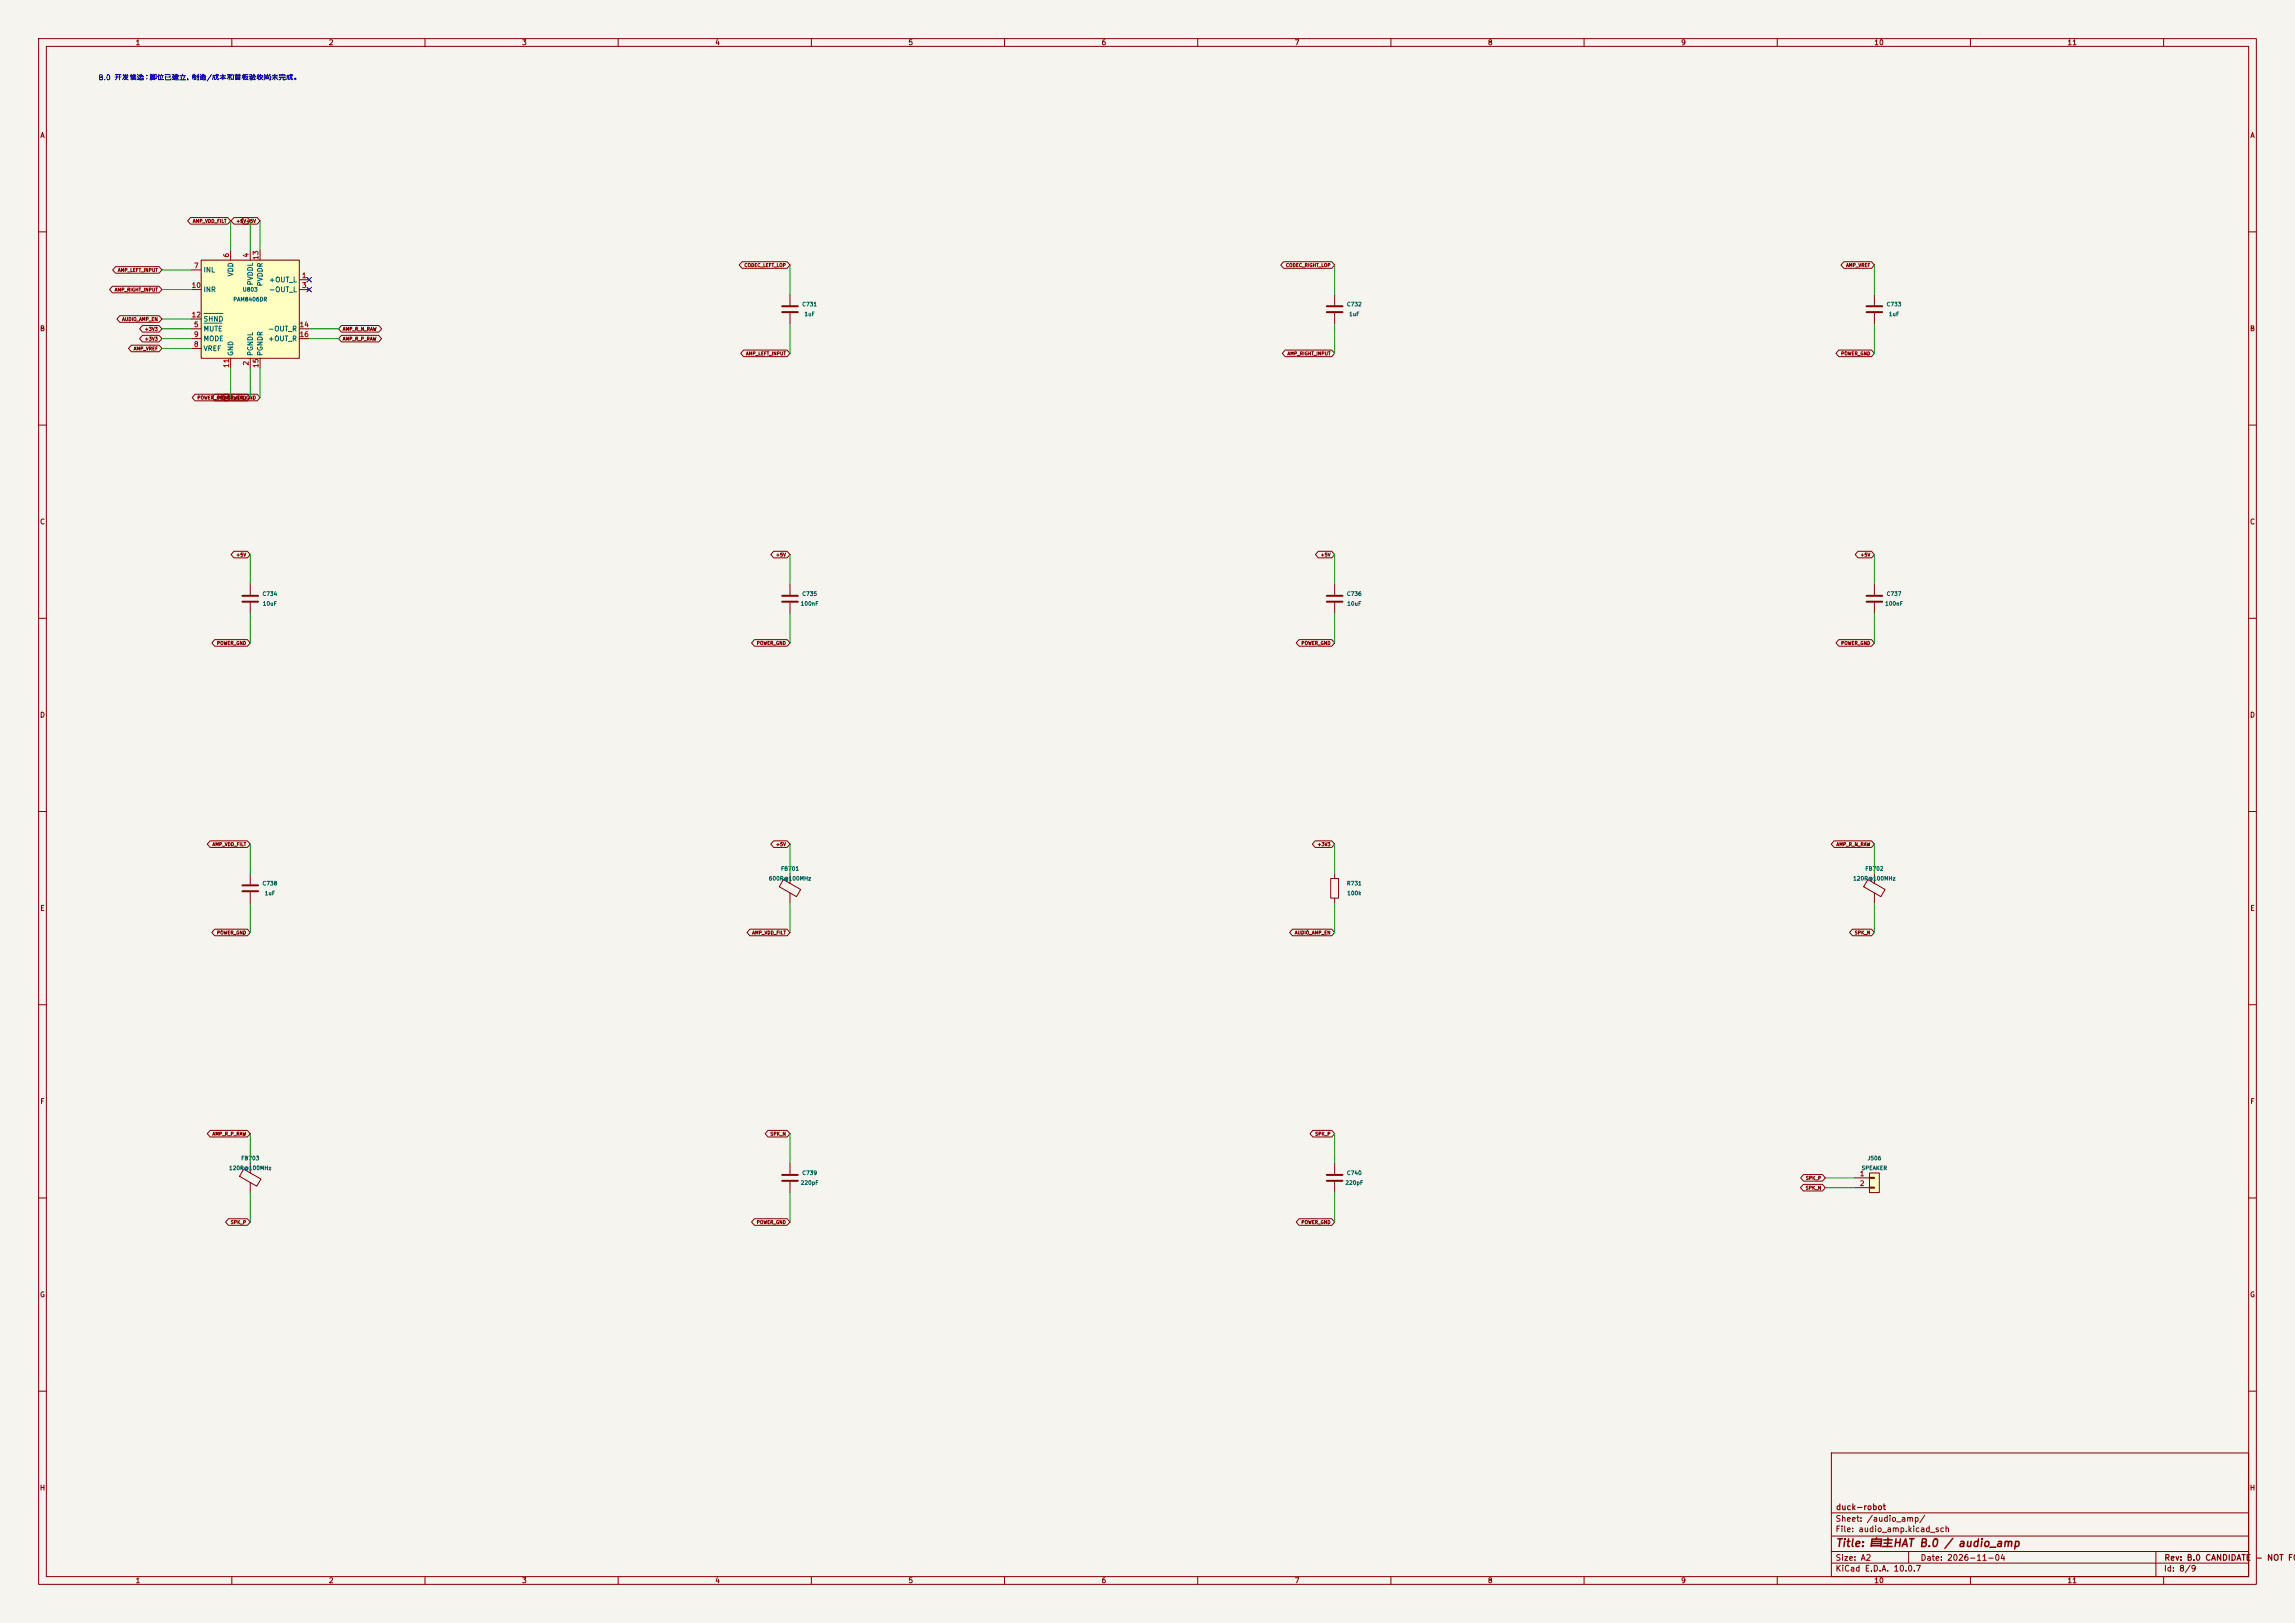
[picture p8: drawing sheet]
<svg xmlns="http://www.w3.org/2000/svg" width="594mm" height="420mm" viewBox="0 0 594 420" stroke-linecap="round" stroke-linejoin="round" font-family="sans-serif">
<defs><g id="words">
<text font-size="2" fill="#840000" x="475" y="400.8">Title: 自主HAT B.0 / audio_amp</text>
<g font-size="1.5" fill="#840000">
<text x="475" y="394.1">Sheet: /audio_amp/</text>
<text x="475.1" y="391.1">duck-robot</text>
<text x="475" y="396.8">File: audio_amp.kicad_sch</text>
<text x="475" y="407">KiCad E.D.A. 10.0.7</text>
<text x="475" y="404.2">Size: A2</text>
<text x="497" y="404.2">Date: 2026-11-04</text>
<text x="560" y="407">Id: 8/9</text>
<text x="560.1" y="404.2">Rev: B.0 CANDIDATE - NOT FOR</text>
</g>
<g font-size="1.3" fill="#840000">
<text x="35" y="12">1</text>
<text x="85" y="12">2</text>
<text x="135" y="12">3</text>
<text x="185" y="12">4</text>
<text x="235" y="12">5</text>
<text x="285" y="12">6</text>
<text x="335" y="12">7</text>
<text x="385" y="12">8</text>
<text x="435" y="12">9</text>
<text x="485" y="12">10</text>
<text x="535" y="12">11</text>
<text x="10.3" y="36">A</text>
<text x="582.3" y="36">A</text>
<text x="10.2" y="86">B</text>
<text x="582.2" y="86">B</text>
<text x="10.2" y="136">C</text>
<text x="582.2" y="136">C</text>
<text x="10.2" y="186">D</text>
<text x="582.2" y="186">D</text>
<text x="10.3" y="236">E</text>
<text x="582.3" y="236">E</text>
<text x="10.3" y="286">F</text>
<text x="582.3" y="286">F</text>
<text x="10.2" y="336">G</text>
<text x="582.2" y="336">G</text>
<text x="10.2" y="386">H</text>
<text x="582.2" y="386">H</text>
<text x="35" y="410">1</text>
<text x="85" y="410">2</text>
<text x="135" y="410">3</text>
<text x="185" y="410">4</text>
<text x="235" y="410">5</text>
<text x="285" y="410">6</text>
<text x="335" y="410">7</text>
<text x="385" y="410">8</text>
<text x="435" y="410">9</text>
<text x="485" y="410">10</text>
<text x="535" y="410">11</text>
</g>
<text font-size="1.3" fill="#0000c2" x="25.4" y="21.1">B.0 开发候选；脚位已建立，制造/成本和首板验收尚未完成。</text>
<g font-size="1.3" fill="#a90000">
<text x="50.1" y="69.7">7</text>
<text x="59.6" y="66.8" transform="rotate(-90 59.6 66.8)">6</text>
<text x="64.6" y="66.8" transform="rotate(-90 64.6 66.8)">4</text>
<text x="67.2" y="67.4" transform="rotate(-90 67.2 67.4)">13</text>
<text x="49.5" y="74.8">10</text>
<text x="78" y="72.3">1</text>
<text x="78" y="74.8">3</text>
<text x="49.5" y="82.4">12</text>
<text x="50.1" y="85">5</text>
<text x="50.1" y="87.5">9</text>
<text x="77.4" y="85">14</text>
<text x="77.4" y="87.5">16</text>
<text x="50.1" y="90">8</text>
<text x="59.6" y="95.3" transform="rotate(-90 59.6 95.3)">11</text>
<text x="64.6" y="94.7" transform="rotate(-90 64.6 94.7)">2</text>
<text x="67.2" y="95.3" transform="rotate(-90 67.2 95.3)">15</text>
<text x="481.2" y="304.7">1</text>
<text x="481.2" y="307.2">2</text>
</g>
<g font-size="1.3" fill="#006464">
<text x="52.6" y="70.8">INL</text>
<text x="60.7" y="71.7" transform="rotate(-90 60.7 71.7)">VDD</text>
<text x="52.6" y="75.9">INR</text>
<text x="65.7" y="74" transform="rotate(-90 65.7 74)">PVDDL</text>
<text x="68.3" y="74.2" transform="rotate(-90 68.3 74.2)">PVDDR</text>
<text x="69.5" y="73.4">+OUT_L</text>
<text x="69.5" y="75.9">-OUT_L</text>
<text x="52.6" y="83.5">SHND</text>
<text x="52.6" y="86.1">MUTE</text>
<text x="52.6" y="88.6">MODE</text>
<text x="69.3" y="86.1">-OUT_R</text>
<text x="69.3" y="88.6">+OUT_R</text>
<text x="52.6" y="91.1">VREF</text>
<text x="60.7" y="92.2" transform="rotate(-90 60.7 92.2)">GND</text>
<text x="65.7" y="92.2" transform="rotate(-90 65.7 92.2)">PGNDL</text>
<text x="68.3" y="92.2" transform="rotate(-90 68.3 92.2)">PGNDR</text>
</g>
<g font-size="1" fill="#006464">
<text x="62.7" y="75.7">U803</text>
<text x="60.3" y="78.2">PAM8406DR</text>
<text x="207.5" y="79.5">C731</text>
<text x="208.1" y="82">1uF</text>
<text x="348.5" y="79.5">C732</text>
<text x="349.1" y="82">1uF</text>
<text x="488.2" y="79.5">C733</text>
<text x="488.8" y="82">1uF</text>
<text x="67.8" y="154.4">C734</text>
<text x="207.5" y="154.4">C735</text>
<text x="348.5" y="154.4">C736</text>
<text x="488.2" y="154.4">C737</text>
<text x="67.9" y="157">10uF</text>
<text x="207.1" y="157">100nF</text>
<text x="348.6" y="157">10uF</text>
<text x="487.8" y="157">100nF</text>
<text x="202" y="225.5">FB701</text>
<text x="482.7" y="225.5">FB702</text>
<text x="67.8" y="229.4">C738</text>
<text x="68.4" y="231.9">1uF</text>
<text x="198.9" y="228.1">600R@100MHz</text>
<text x="348.5" y="229.4">R731</text>
<text x="348.6" y="231.9">100k</text>
<text x="479.5" y="228.1">120R@100MHz</text>
<text x="59.2" y="303">120R@100MHz</text>
<text x="62.3" y="300.5">FB703</text>
<text x="207.5" y="304.3">C739</text>
<text x="348.5" y="304.3">C740</text>
<text x="481.7" y="303">SPEAKER</text>
<text x="483.2" y="300.5">J506</text>
<text x="207.1" y="306.8">220pF</text>
<text x="348.1" y="306.8">220pF</text>
</g>
<g font-size=".9" fill="#840000">
<text x="49.8" y="57.9">AMP_VDD_FILT</text>
<text x="61" y="57.9">+5V+5V</text>
<text x="30.4" y="70.6">AMP_LEFT_INPUT</text>
<text x="192.6" y="69.3">CODEC_LEFT_LOP</text>
<text x="332.7" y="69.3">CODEC_RIGHT_LOP</text>
<text x="477.7" y="69.3">AMP_VREF</text>
<text x="29.6" y="75.6">AMP_RIGHT_INPUT</text>
<text x="31.5" y="83.3">AUDIO_AMP_EN</text>
<text x="37.4" y="85.8">+3V3</text>
<text x="37.4" y="88.3">+3V3</text>
<text x="88.6" y="88.3">AMP_R_P_RAW</text>
<text x="88.6" y="85.8">AMP_R_N_RAW</text>
<text x="34.5" y="90.9">AMP_VREF</text>
<text x="193" y="92.1">AMP_LEFT_INPUT</text>
<text x="333.1" y="92.1">AMP_RIGHT_INPUT</text>
<text x="476.4" y="92.1">POWER_GND</text>
<text x="51" y="103.6">POWER_GND</text>
<text x="56.1" y="103.6">POWER_GND</text>
<text x="61" y="144.2">+5V</text>
<text x="200.7" y="144.2">+5V</text>
<text x="341.7" y="144.2">+5V</text>
<text x="481.4" y="144.2">+5V</text>
<text x="56.1" y="167.1">POWER_GND</text>
<text x="195.8" y="167.1">POWER_GND</text>
<text x="336.7" y="167.1">POWER_GND</text>
<text x="476.4" y="167.1">POWER_GND</text>
<text x="54.9" y="219.1">AMP_VDD_FILT</text>
<text x="200.7" y="219.1">+5V</text>
<text x="340.9" y="219.1">+3V3</text>
<text x="475.2" y="219.1">AMP_R_N_RAW</text>
<text x="56.1" y="242">POWER_GND</text>
<text x="194.6" y="242">AMP_VDD_FILT</text>
<text x="335" y="242">AUDIO_AMP_EN</text>
<text x="480" y="242">SPK_N</text>
<text x="54.9" y="294.1">AMP_R_P_RAW</text>
<text x="199.3" y="294.1">SPK_N</text>
<text x="340.3" y="294.1">SPK_P</text>
<text x="467.3" y="305.5">SPK_P</text>
<text x="467.3" y="308">SPK_N</text>
<text x="59.6" y="316.9">SPK_P</text>
<text x="195.8" y="316.9">POWER_GND</text>
<text x="336.7" y="316.9">POWER_GND</text>
</g>
</g></defs>
<path d="M0 0h594v420h-594z" fill="#f5f4ef" stroke="#f5f4ef" stroke-width=".26"/>
<g fill="none" stroke="#840000" stroke-width=".26">
<path d="M10 10h574v400h-574zM12 12h570v396h-570zM60 10v2M110 10v2M160 10v2M210 10v2M260 10v2M310 10v2M360 10v2M410 10v2M460 10v2M510 10v2"/>
<path d="M560 10v2M10 60h2M485.1 76.2v2.8M582 60h2M485.1 81v2.8M10 110h2M582 110h2M204.5 151.1v2.8M204.5 156v2.8M345.4 151.1v2.8M345.4 156v2.8M10 160h2"/>
<path d="M582 160h2M10 210h2M582 210h2M64.8 226.1v2.8M64.8 230.9v2.8M344.4 227.3h2.1v5.1h-2.1zM345.4 226.1v1.2M345.4 232.4v1.3M10 260h2M582 260h2M10 310h2M582 310h2"/>
<path d="M10 360h2M474 376h108v32h-108zM582 360h2M474 397.5h108M474 391.5h108M60 408v2M110 408v2M160 408v2M210 408v2M260 408v2M310 408v2M360 408v2"/>
<path d="M410 408v2M460 408v2M474 404.5h108M474 401.5h108M494 401.5v3M510 408v2M558 401.5v6.5M560 408v2"/>
</g>
<path d="M483.1 79.2h4.1M483.1 80.8h4.1M202.4 154.2h4.1M202.4 155.7h4.1M343.4 154.2h4.1M343.4 155.7h4.1M62.7 229.1h4.1M62.7 230.6h4.1" fill="none" stroke="#840000" stroke-width=".51"/>
<path d="M483.9 303.5h2.5v5.1h-2.5z" fill="#ffffc2"/>
<path d="M483.4 227.6l4.5 2.6-1.1 1.8-4.4-2.5zM485.1 226.1v2.5M485.1 231.1v2.6M345.4 301v2.8M345.4 305.8v2.8M480.1 304.8h3.8M480.1 307.3h3.8M483.9 303.5h2.5v5.1h-2.5zM483.9 304.7h1.2v.2h-1.2zM483.9 307.2h1.2v.3h-1.2z" fill="none" stroke="#840000" stroke-width=".26"/>
<path d="M343.4 304h4.1M343.4 305.6h4.1" fill="none" stroke="#840000" stroke-width=".51"/>
<path d="M52.1 67.3h25.4v25.4h-25.4z" fill="#ffffc2"/>
<g fill="none" stroke="#840000" stroke-width=".26">
<path d="M49.3 56.3h9.6l.8 .9-.8 .8h-9.6l-.7-.8zM60.5 56.3h3.5l.8 .9-.8 .8h-3.5l-.7-.8zM63.1 56.3h3.5l.7 .9-.7 .8h-3.5l-.8-.8zM29.1 74.1h12.1l.7 .8-.7 .9h-12.1l-.7-.9zM29.9 69h11.3l.7 .9-.7 .8h-11.3l-.7-.8zM49.5 74.9h2.6M49.5 69.9h2.6M52.1 67.3h25.4v25.4h-25.4zM59.7 64.8v2.5M64.8 64.8v2.5M67.3 64.8v2.5M77.5 72.4h2.5"/>
<path d="M77.5 74.9h2.5M192.1 67.7h11.6l.8 .9-.8 .8h-11.6l-.8-.8zM204.5 76.2v2.8M332.2 67.7h12.5l.7 .9-.7 .8h-12.5l-.7-.8zM345.4 76.2v2.8M477.2 67.7h7.2l.7 .9-.7 .8h-7.2l-.7-.8zM31 81.7h10.2l.7 .9-.7 .8h-10.2l-.7-.8zM34 89.3h7.2l.7 .9-.7 .8h-7.2l-.7-.8zM36.9 84.2h4.3l.7 .9-.7 .8h-4.3l-.8-.8zM36.9 86.8h4.3l.7 .8-.7 .9h-4.3l-.8-.9zM49.5 85.1h2.6M49.5 90.2h2.6"/>
<path d="M49.5 87.6h2.6M49.5 82.6h2.6M59.7 92.7v2.6M64.8 92.7v2.6M67.3 92.7v2.6M77.5 85.1h2.5M77.5 87.6h2.5M88.4 86.8h9.6l.8 .8-.8 .9h-9.6l-.8-.9zM88.4 84.2h9.7l.7 .9-.7 .8h-9.7l-.8-.8zM192.5 90.6h11.2l.8 .8-.8 .9h-11.2l-.8-.9zM204.5 81v2.8M332.6 90.6h12.1l.7 .8-.7 .9h-12.1l-.7-.9z"/>
<path d="M345.4 81v2.8M475.9 90.6h8.5l.7 .8-.7 .9h-8.5l-.7-.9zM50.5 102h8.4l.8 .9-.8 .8h-8.4l-.8-.8zM55.6 102h8.4l.8 .9-.8 .8h-8.4l-.8-.8zM58.1 102h8.5l.7 .9-.7 .8h-8.5l-.7-.8zM60.5 142.7h3.5l.8 .8-.8 .9h-3.5l-.7-.9zM64.8 151.1v2.8M64.8 156v2.8M200.2 142.7h3.5l.8 .8-.8 .9h-3.5l-.7-.9zM341.2 142.7h3.5l.7 .8-.7 .9h-3.5l-.7-.9zM480.9 142.7h3.5l.7 .8-.7 .9h-3.5l-.7-.9zM485.1 151.1v2.8"/>
<path d="M485.1 156v2.8M55.6 165.5h8.4l.8 .9-.8 .8h-8.4l-.8-.8zM195.3 165.5h8.4l.8 .9-.8 .8h-8.4l-.8-.8zM336.2 165.5h8.5l.7 .9-.7 .8h-8.5l-.7-.8zM475.9 165.5h8.5l.7 .9-.7 .8h-8.5l-.7-.8zM54.4 217.6h9.6l.8 .8-.8 .9h-9.6l-.8-.9zM200.2 217.6h3.5l.8 .8-.8 .9h-3.5l-.7-.9zM340.4 217.6h4.3l.7 .8-.7 .9h-4.3l-.7-.9zM474.7 217.6h9.7l.7 .8-.7 .9h-9.7l-.7-.9zM202.8 227.6l4.4 2.6-1.1 1.8-4.4-2.5zM204.5 226.1v2.5M204.5 231.1v2.6"/>
<path d="M55.6 240.4h8.4l.8 .9-.8 .9h-8.4l-.8-.9zM194.1 240.4h9.6l.8 .9-.8 .9h-9.6l-.8-.9zM334.5 240.4h10.2l.7 .9-.7 .9h-10.2l-.7-.9zM479.5 240.4h4.9l.7 .9-.7 .9h-4.9l-.8-.9zM54.4 292.5h9.6l.8 .9-.8 .8h-9.6l-.8-.8zM198.8 292.5h4.9l.8 .9-.8 .8h-4.9l-.8-.8zM339.8 292.5h4.9l.7 .9-.7 .8h-4.9l-.7-.8zM59.1 315.4h4.9l.8 .8-.8 .9h-4.9l-.7-.9zM63.1 302.5l4.4 2.6-1.1 1.9-4.4-2.6zM64.8 301v2.5M64.8 306v2.6M195.3 315.4h8.4l.8 .8-.8 .9h-8.4l-.8-.9z"/>
<path d="M204.5 301v2.8M204.5 305.8v2.8M336.2 315.4h8.5l.7 .8-.7 .9h-8.5l-.7-.9zM466.8 306.5h4.9l.7 .8-.7 .9h-4.9l-.8-.9zM466.8 303.9h4.9l.7 .9-.7 .9h-4.9l-.7-.9z"/>
</g>
<path d="M52.8 83.6h4.6M52.8 81.1h4.9" fill="none" stroke="#006464" stroke-width=".26"/>
<path d="M202.4 79.2h4.1M343.4 79.2h4.1M202.4 80.8h4.1M343.4 80.8h4.1M62.7 154.2h4.1M62.7 155.7h4.1M483.1 154.2h4.1M483.1 155.7h4.1M202.4 304h4.1M202.4 305.6h4.1" fill="none" stroke="#840000" stroke-width=".51"/>
<g fill="none" stroke="#009600" stroke-width=".26">
<path d="M59.7 57.2v7.6M64.8 57.2v7.6M67.3 57.2v7.6M41.9 74.9h7.6M41.9 69.9h7.6M204.5 68.6v7.6M345.4 68.6v7.6M485.1 68.6v7.6M41.9 85.1h7.6M41.9 90.2h7.6M41.9 87.6h7.6M41.9 82.6h7.6"/>
<path d="M59.7 95.3v7.6M64.8 95.3v7.6M67.3 95.3v7.6M80 85.1h7.6M80 87.6h7.6M204.5 83.8v7.6M345.4 83.8v7.6M485.1 83.8v7.6M64.8 143.5v7.6M64.8 158.8v7.6M204.5 143.5v7.6M204.5 158.8v7.6"/>
<path d="M345.4 143.5v7.6M345.4 158.8v7.6M485.1 143.5v7.6M485.1 158.8v7.6M64.8 218.4v7.7M204.5 218.4v7.7M345.4 218.4v7.7M485.1 218.4v7.7M64.8 233.7v7.6M204.5 233.7v7.6M345.4 233.7v7.6M485.1 233.7v7.6"/>
<path d="M64.8 293.4v7.6M204.5 293.4v7.6M345.4 293.4v7.6M64.8 308.6v7.6M204.5 308.6v7.6M345.4 308.6v7.6M472.4 304.8h7.7M472.4 307.3h7.7"/>
</g>
<path d="M79.4 71.8l1.2 1.2M79.4 74.3l1.2 1.2M80.6 71.8l-1.2 1.2M80.6 74.3l-1.2 1.2" fill="none" stroke="#000084" stroke-width=".26"/>
<use href="#words"/>
</svg>
